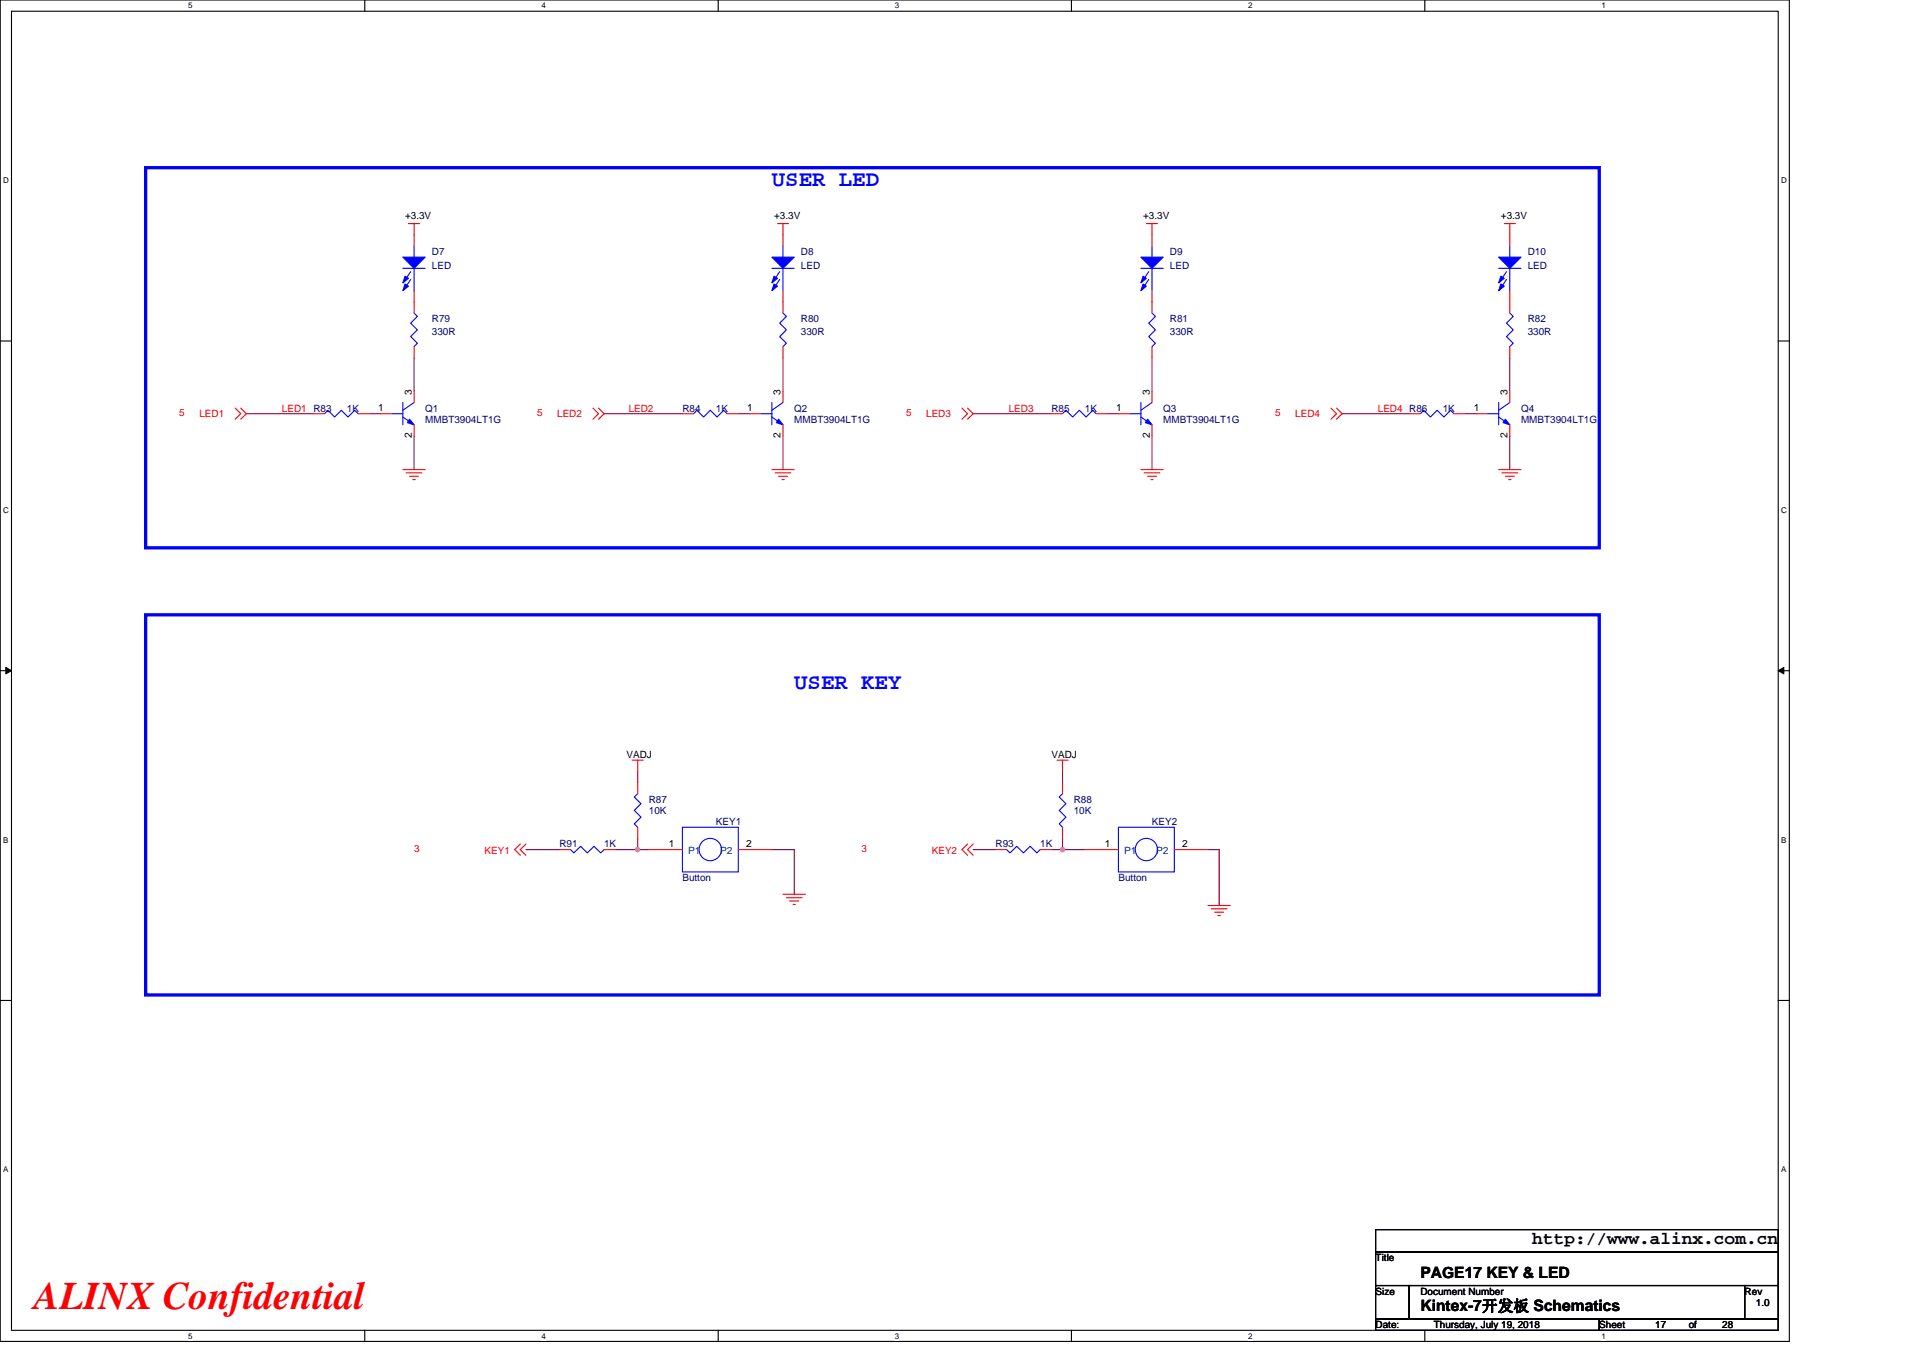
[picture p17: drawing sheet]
<svg xmlns="http://www.w3.org/2000/svg" width="297mm" height="210mm" viewBox="0 0 297 210" stroke-linecap="round" stroke-linejoin="round" font-family="sans-serif">
<defs><g id="words">
<text font-size="6" fill="#f00" x="5.2" y="202.3">ALINX Confidential</text>
<g font-size="3.5" fill="#00f">
<text x="119.2" y="28.8">USER LED</text>
<text x="122.7" y="106.5">USER KEY</text>
</g>
<text font-size="2.8" x="236.7" y="192.3">http://www.alinx.com.cn</text>
<g font-size="2.4">
<text x="219.4" y="197.4">PAGE17 KEY &amp; LED</text>
<text x="219.4" y="202.6">Kintex-7开发板 Schematics</text>
</g>
<g font-size="1.5">
<text x="62.6" y="33.9">+3.3V</text>
<text x="119.6" y="33.9">+3.3V</text>
<text x="176.6" y="33.9">+3.3V</text>
<text x="231.8" y="33.9">+3.3V</text>
<text x="58.4" y="63.6">1</text>
<text x="63.6" y="61" transform="rotate(-90 63.6 61)">3</text>
<text x="115.4" y="63.6">1</text>
<text x="120.6" y="61" transform="rotate(-90 120.6 61)">3</text>
<text x="172.4" y="63.6">1</text>
<text x="177.6" y="61" transform="rotate(-90 177.6 61)">3</text>
<text x="227.7" y="63.6">1</text>
<text x="232.9" y="61" transform="rotate(-90 232.9 61)">3</text>
<text x="63.6" y="67.7" transform="rotate(-90 63.6 67.7)">2</text>
<text x="120.6" y="67.7" transform="rotate(-90 120.6 67.7)">2</text>
<text x="177.6" y="67.7" transform="rotate(-90 177.6 67.7)">2</text>
<text x="232.9" y="67.7" transform="rotate(-90 232.9 67.7)">2</text>
<text x="96.8" y="117.1">VADJ</text>
<text x="162.4" y="117.1">VADJ</text>
<text x="103.3" y="130.9">1</text>
<text x="115.2" y="130.9">2</text>
<text x="170.7" y="130.9">1</text>
<text x="182.6" y="130.9">2</text>
<text x="212.5" y="194.9">Title</text>
<text x="212.5" y="200">Size</text>
<text x="219.4" y="200">Document Number</text>
<text x="269.5" y="200">Rev</text>
<text x="271.2" y="201.8">1.0</text>
<text x="212.5" y="205.2">Date:</text>
<text x="221.5" y="205.2">Thursday, July 19, 2018</text>
<text x="247" y="205.2">Sheet</text>
<text x="255.7" y="205.2">17</text>
<text x="260.9" y="205.2">of</text>
<text x="266" y="205.2">28</text>
</g>
<g font-size="1.5" fill="#000080">
<text x="66.7" y="39.4">D7</text>
<text x="66.7" y="41.5">LED</text>
<text x="123.7" y="39.4">D8</text>
<text x="123.7" y="41.5">LED</text>
<text x="180.7" y="39.4">D9</text>
<text x="180.7" y="41.5">LED</text>
<text x="236" y="39.4">D10</text>
<text x="236" y="41.5">LED</text>
<text x="66.7" y="49.8">R79</text>
<text x="66.7" y="51.8">330R</text>
<text x="123.7" y="49.8">R80</text>
<text x="123.7" y="51.8">330R</text>
<text x="180.7" y="49.8">R81</text>
<text x="180.7" y="51.8">330R</text>
<text x="236" y="49.8">R82</text>
<text x="236" y="51.8">330R</text>
<text x="53.6" y="63.6">1K</text>
<text x="65.7" y="63.6">Q1</text>
<text x="65.7" y="65.3">MMBT3904LT1G</text>
<text x="105.4" y="63.6">R84</text>
<text x="110.6" y="63.6">1K</text>
<text x="122.7" y="63.6">Q2</text>
<text x="122.7" y="65.3">MMBT3904LT1G</text>
<text x="162.4" y="63.6">R85</text>
<text x="167.6" y="63.6">1K</text>
<text x="179.7" y="63.6">Q3</text>
<text x="179.7" y="65.3">MMBT3904LT1G</text>
<text x="222.9" y="63.6">1K</text>
<text x="234.9" y="63.6">Q4</text>
<text x="234.9" y="65.3">MMBT3904LT1G</text>
<text x="100.2" y="124">R87</text>
<text x="100.2" y="125.8">10K</text>
<text x="165.9" y="124">R88</text>
<text x="165.9" y="125.8">10K</text>
<text x="86.4" y="130.9">R91</text>
<text x="93.3" y="130.9">1K</text>
<text x="110.6" y="127.5">KEY1</text>
<text x="153.8" y="130.9">R93</text>
<text x="160.7" y="130.9">1K</text>
<text x="177.9" y="127.5">KEY2</text>
<text x="105.4" y="136.1">Button</text>
<text x="172.8" y="136.1">Button</text>
</g>
<g font-size="1.5" fill="#f00">
<text x="27.7" y="64.3">5</text>
<text x="30.8" y="64.5">LED1</text>
<text x="43.6" y="63.6">LED1 R83</text>
<text x="82.9" y="64.3">5</text>
<text x="86.1" y="64.5">LED2</text>
<text x="97.1" y="63.6">LED2</text>
<text x="140" y="64.3">5</text>
<text x="143.1" y="64.5">LED3</text>
<text x="155.8" y="63.6">LED3</text>
<text x="197" y="64.3">5</text>
<text x="200.1" y="64.5">LED4</text>
<text x="212.8" y="63.6">LED4 R86</text>
<text x="64" y="131.6">3</text>
<text x="74.8" y="132">KEY1</text>
<text x="133.1" y="131.6">3</text>
<text x="143.9" y="132">KEY2</text>
</g>
<g font-size="1.5" fill="#004080">
<text x="106.3" y="132">P1</text>
<text x="111.2" y="132">P2</text>
<text x="173.6" y="132">P1</text>
<text x="178.6" y="132">P2</text>
</g>
<g font-size="1.2">
<text x="29.1" y="1.3">5</text>
<text x="83.6" y="1.3">4</text>
<text x="138.2" y="1.3">3</text>
<text x="192.8" y="1.3">2</text>
<text x="247.4" y="1.3">1</text>
<text x=".5" y="28.3">D</text>
<text x="275.1" y="28.3">D</text>
<text x=".5" y="79.2">C</text>
<text x="275.1" y="79.2">C</text>
<text x=".5" y="130.2">B</text>
<text x="275.1" y="130.2">B</text>
<text x=".5" y="181.1">A</text>
<text x="275.1" y="181.1">A</text>
<text x="29.1" y="206.8">5</text>
<text x="83.6" y="206.8">4</text>
<text x="138.2" y="206.8">3</text>
<text x="192.8" y="206.8">2</text>
<text x="247.4" y="206.8">1</text>
</g>
</g></defs>
<path d="M0 0h276.4v207.3h-276.4zM1.8 1.7h272.9v203.8h-272.9z" fill="none" stroke="#000" stroke-width=".17"/>
<g fill="#fff">
<path d="M29.1 .2h.6v1.4h-.6z"/>
<path d="M29.1 205.7h.6v1.4h-.6z"/>
</g>
<path d="M56.3 0v1.7M56.3 205.5v1.8" fill="none" stroke="#000" stroke-width=".17"/>
<g fill="#fff">
<path d="M83.6 .2h.7v1.4h-.7z"/>
<path d="M83.6 205.7h.7v1.4h-.7z"/>
</g>
<path d="M110.9 0v1.7M110.9 205.5v1.8" fill="none" stroke="#000" stroke-width=".17"/>
<g fill="#fff">
<path d="M138.2 .2h.7v1.4h-.7z"/>
<path d="M138.2 205.7h.7v1.4h-.7z"/>
</g>
<path d="M165.5 0v1.7M165.5 205.5v1.8" fill="none" stroke="#000" stroke-width=".17"/>
<g fill="#fff">
<path d="M192.8 .2h.6v1.4h-.6z"/>
<path d="M192.8 205.7h.6v1.4h-.6z"/>
</g>
<path d="M220.1 0v1.7M220.1 205.5v1.8" fill="none" stroke="#000" stroke-width=".17"/>
<g fill="#fff">
<path d="M247.4 .2h.6v1.4h-.6z"/>
<path d="M247.4 205.7h.6v1.4h-.6z"/>
<path d="M.5 27.2h.8v1.4h-.8z"/>
<path d="M275.1 27.2h.9v1.4h-.9z"/>
<path d="M.5 78.1h.8v1.4h-.8z"/>
<path d="M275.1 78.1h.9v1.4h-.9z"/>
</g>
<path d="M0 52.7h1.8M274.7 52.7h1.7" fill="none" stroke="#000" stroke-width=".17"/>
<g fill="#fff">
<path d="M.5 129.1h.8v1.4h-.8z"/>
<path d="M275.1 129.1h.8v1.4h-.8z"/>
</g>
<path d="M0 103.6h1.8M274.7 103.6h1.7" fill="none" stroke="#000" stroke-width=".17"/>
<path d="M.9 103.1l.9 .5-.9 .5zM274.7 103.6l.8-.5v1z" fill="#000" stroke="#000" stroke-width=".15"/>
<g fill="#fff">
<path d="M.5 180h.8v1.4h-.8z"/>
<path d="M275.1 180h.8v1.4h-.8z"/>
</g>
<path d="M0 154.6h1.8M274.7 154.6h1.7M212.5 190h62.2v3.5h-62.2zM212.5 193.5h62.2v5.1h-62.2zM212.5 198.6h5.2v5.2h-5.2zM217.7 198.6h51.8v5.2h-51.8zM269.5 198.6h5.2v5.2h-5.2zM212.5 203.8h34.5v1.7h-34.5zM247 203.8h27.7v1.7h-27.7z" fill="none" stroke="#000" stroke-width=".17"/>
<path d="M22.5 25.9h224.5v58.7h-224.5zM22.5 95h224.5v58.7h-224.5z" fill="none" stroke="#00f" stroke-width=".51"/>
<g fill="none" stroke="#800040" stroke-width=".17">
<path d="M64 55.3v5.2M120.9 55.3v5.2M177.9 55.3v5.2M233.2 55.3v5.2M38.1 63.9h10.3M57 63.9h1.8M64 67.4v5.2M93.3 63.9h12.1M114 63.9h1.8M120.9 67.4v5.2M150.3 63.9h12.1M171 63.9h1.8"/>
<path d="M177.9 67.4v5.2M207.3 63.9h10.4M226.3 63.9h1.7M233.2 67.4v5.2M98.5 119.2v1.7M164.1 119.2v1.7M81.2 131.3h5.2M95 131.3h3.5M98.5 129.5v1.8M98.5 131.3h1.7M119.2 131.3h3.5v6.9M150.3 131.3h3.5"/>
<path d="M162.4 131.3h1.7M164.1 129.5v1.8M164.1 131.3h3.5M186.6 131.3h1.7v8.6"/>
</g>
<g fill="#f0f" stroke="#f0f" stroke-width=".17">
<circle cx="164.1" cy="131.3" r=".33"/>
<circle cx="98.5" cy="131.3" r=".33"/>
</g>
<g fill="none" stroke="#f00" stroke-width=".17">
<path d="M63.1 34.5h1.7M64 34.5v3.5M120.1 34.5h1.7M120.9 34.5v3.5M177.1 34.5h1.7M177.9 34.5v3.5M232.4 34.5h1.7M233.2 34.5v3.5M64 44.9v3.5M64 53.6v1.7M120.9 44.9v3.5M120.9 53.6v1.7"/>
<path d="M177.9 44.9v3.5M177.9 53.6v1.7M233.2 44.9v3.5M233.2 53.6v1.7M36.3 63.1l.9 .8-.9 .9M37.2 63.1l.9 .8-.9 .9M48.4 63.9h1.7M55.3 63.9h1.7M58.8 63.9h1.7M62.2 72.6h3.5M62.7 73.1h2.5M63.3 73.6h1.3"/>
<path d="M63.8 74.1h.3M64 65.6v1.8M64 60.5v1.7M91.6 63.1l.9 .8-.9 .9M92.5 63.1l.8 .8-.8 .9M105.4 63.9h1.7M112.3 63.9h1.7M115.8 63.9h1.7M119.2 72.6h3.5M119.7 73.1h2.5M120.3 73.6h1.3M120.8 74.1h.3"/>
<path d="M120.9 65.6v1.8M120.9 60.5v1.7M148.6 63.1l.9 .8-.9 .9M149.5 63.1l.8 .8-.8 .9M162.4 63.9h1.7M169.3 63.9h1.7M172.8 63.9h1.7M176.2 72.6h3.5M176.7 73.1h2.5M177.3 73.6h1.3M177.8 74.1h.3M177.9 65.6v1.8"/>
<path d="M177.9 60.5v1.7M205.6 63.1l.9 .8-.9 .9M206.5 63.1l.8 .8-.8 .9M217.7 63.9h1.7M224.6 63.9h1.7M228 63.9h1.8M231.5 72.6h3.4M232 73.1h2.4M232.5 73.6h1.4M233 74.1h.4M233.2 65.6v1.8M233.2 60.5v1.7"/>
<path d="M97.6 117.5h1.8M98.5 117.5v1.7M163.3 117.5h1.7M164.1 117.5v1.7M80.4 130.4l-.9 .9 .9 .8M81.2 130.4l-.8 .9 .8 .8M86.4 131.3h1.7M93.3 131.3h1.7M98.5 127.8v1.7M98.5 120.9v1.7M100.2 131.3h5.2M114 131.3h5.2"/>
<path d="M120.9 138.2h3.5M121.5 138.7h2.4M122 139.2h1.4M122.5 139.7h.3M149.5 130.4l-.9 .9 .9 .8M150.3 130.4l-.8 .9 .8 .8M153.8 131.3h1.7M160.7 131.3h1.7M164.1 127.8v1.7M164.1 120.9v1.7M167.6 131.3h5.2M181.4 131.3h5.2"/>
<path d="M186.6 139.9h3.4M187.1 140.4h2.4M187.6 140.9h1.4M188.1 141.5h.4"/>
</g>
<g fill="none" stroke="#00f" stroke-width=".17">
<path d="M64 38v1.7M120.9 38v1.7M177.9 38v1.7M233.2 38v1.7M62.2 41.5h3.5M63.4 42l-1 1.5M63.4 43.2l-1 1.5M64 41.5v3.4M64 48.4l.5 .5-1.1 1 1.1 1.1-1.1 1 1.1 1-.5 .6M119.2 41.5h3.5M120.4 42l-1 1.5M120.4 43.2l-1 1.5"/>
<path d="M120.9 41.5v3.4M120.9 48.4l.6 .5-1.1 1 1.1 1.1-1.1 1 1.1 1-.6 .6M176.2 41.5h3.5M177.4 42l-1 1.5M177.4 43.2l-1 1.5M177.9 48.4l.6 .5-1.1 1 1.1 1.1-1.1 1 1.1 1-.6 .6M177.9 41.5v3.4M231.5 41.5h3.4M232.7 42l-1 1.5M232.7 43.2l-1 1.5M233.2 48.4l.5 .5-1 1 1 1.1-1 1 1 1-.5 .6M233.2 41.5v3.4"/>
<path d="M50.1 63.9l.5-.5 1.1 1 1-1 1.1 1 1-1 .5 .5M60.5 63.9h1.7M62.2 62.2v3.4M62.2 64.4l1.8 1.2M64 62.2l-1.8 1.2M107.1 63.9l.6-.5 1 1 1-1 1.1 1 1-1 .5 .5M117.5 63.9h1.7M119.2 62.2v3.4M119.2 64.4l1.7 1.2M120.9 62.2l-1.7 1.2M164.1 63.9l.6-.5 1 1 1-1 1.1 1 1-1 .5 .5M174.5 63.9h1.7"/>
<path d="M176.2 62.2v3.4M176.2 64.4l1.7 1.2M177.9 62.2l-1.7 1.2M219.4 63.9l.5-.5 1.1 1 1-1 1 1 1.1-1 .5 .5M229.8 63.9h1.7M231.5 62.2v3.4M231.5 64.4l1.7 1.2M233.2 62.2l-1.7 1.2M88.1 131.3l.5 .5 1.1-1 1 1 1.1-1 1 1 .5-.5M98.5 122.6l-.5 .5 1 1.1-1 1 1 1.1-1 1 .5 .5M105.4 127.8h8.6v6.9h-8.6zM155.5 131.3l.5 .5 1.1-1 1 1 1-1 1.1 1 .5-.5"/>
<path d="M164.1 122.6l-.5 .5 1.1 1.1-1.1 1 1.1 1.1-1.1 1 .5 .5M172.8 127.8h8.6v6.9h-8.6z"/>
<circle cx="109.7" cy="131.3" r="1.73"/>
<circle cx="177.1" cy="131.3" r="1.72"/>
</g>
<g fill="#00f" stroke="#00f" stroke-width=".17">
<path d="M62.2 39.7h3.5l-1.7 1.8z" fill-rule="evenodd"/>
<path d="M62.6 42.7l.5 .3-.9 .7z" fill-rule="evenodd"/>
<path d="M62.6 43.9l.5 .3-.9 .7z" fill-rule="evenodd"/>
<path d="M119.2 39.7h3.5l-1.8 1.8z" fill-rule="evenodd"/>
<path d="M119.6 42.7l.5 .3-.9 .7z" fill-rule="evenodd"/>
<path d="M119.6 43.9l.5 .3-.9 .7z" fill-rule="evenodd"/>
<path d="M176.2 39.7h3.5l-1.8 1.8z" fill-rule="evenodd"/>
<path d="M176.6 42.7l.5 .3-.9 .7z" fill-rule="evenodd"/>
<path d="M176.6 43.9l.5 .3-.9 .7z" fill-rule="evenodd"/>
<path d="M231.5 39.7h3.4l-1.7 1.8z" fill-rule="evenodd"/>
<path d="M231.8 42.7l.6 .3-.9 .7z" fill-rule="evenodd"/>
<path d="M231.8 43.9l.6 .3-.9 .7z" fill-rule="evenodd"/>
<path d="M120.3 64.8l.6 .8-1-.3z" fill-rule="evenodd"/>
<path d="M177.3 64.8l.6 .8-1-.3z" fill-rule="evenodd"/>
<path d="M63.3 64.8l.7 .8-1.1-.3z" fill-rule="evenodd"/>
<path d="M232.5 64.8l.7 .8-1-.3z" fill-rule="evenodd"/>
</g>
<use href="#words"/>
</svg>
